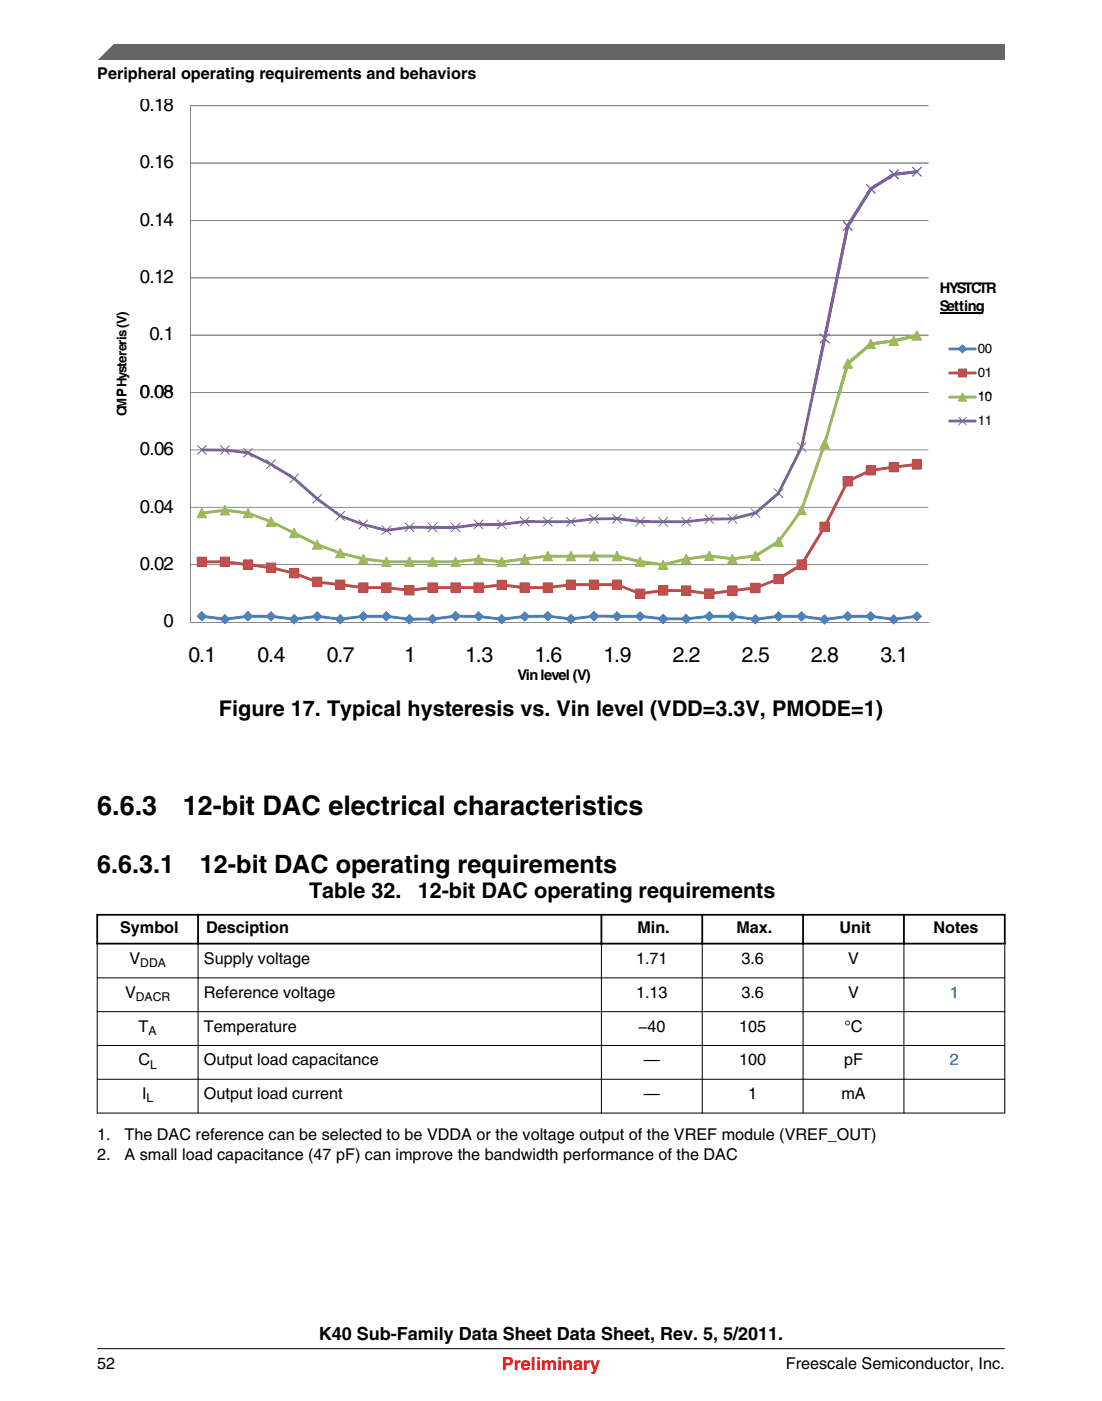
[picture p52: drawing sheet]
<svg xmlns="http://www.w3.org/2000/svg" width="216mm" height="274mm" viewBox="0 0 216 274" stroke-linecap="round" stroke-linejoin="round" font-family="sans-serif">
<defs><g id="words">
<g font-size="5.3">
<text x="19.1" y="159.5">6.6.3</text>
<text x="35.8" y="159.5">12-bit DAC electrical characteristics</text>
</g>
<g font-size="4.9">
<text x="19.1" y="170.9">6.6.3.1</text>
<text x="39.2" y="170.9">12-bit DAC operating requirements</text>
</g>
<g font-size="4.2">
<text x="36.9" y="129.6">0.1</text>
<text x="50.5" y="129.6">0.4</text>
<text x="64" y="129.6">0.7</text>
<text x="79.2" y="129.6">1</text>
<text x="91.1" y="129.6">1.3</text>
<text x="104.7" y="129.6">1.6</text>
<text x="118.3" y="129.6">1.9</text>
<text x="131.8" y="129.6">2.2</text>
<text x="145.4" y="129.6">2.5</text>
<text x="158.9" y="129.6">2.8</text>
<text x="172.5" y="129.6">3.1</text>
<text x="42.9" y="140.3">Figure 17. Typical hysteresis vs. Vin level (VDD=3.3V, PMODE=1)</text>
<text x="60.5" y="175.8">Table 32.</text>
<text x="81.8" y="175.8">12-bit DAC operating requirements</text>
</g>
<g font-size="3.7">
<text x="27.4" y="21.7">0.18</text>
<text x="27.4" y="33">0.16</text>
<text x="27.4" y="44.2">0.14</text>
<text x="27.4" y="55.4">0.12</text>
<text x="29.3" y="66.7">0.1</text>
<text x="27.4" y="77.9">0 08</text>
<text x="27.4" y="77.9">0.08</text>
<text x="27.4" y="89.2">0.06</text>
<text x="27.4" y="100.4">0.04</text>
<text x="27.4" y="111.6">0.02</text>
<text x="32" y="122.8">0</text>
</g>
<text font-size="3.5" x="62.5" y="262.3">K40 Sub-Family Data Sheet Data Sheet, Rev. 5, 5/2011.</text>
<text font-size="3.5" fill="#f00" x="98.3" y="268.2">Preliminary</text>
<g font-size="3.2">
<text x="19" y="15.5">Peripheral operating requirements and behaviors</text>
<text x="23.5" y="182.8">Symbol</text>
<text x="40.4" y="182.8">Desciption</text>
<text x="124.9" y="182.8">Min.</text>
<text x="144.3" y="182.8">Max.</text>
<text x="164.5" y="182.8">Unit</text>
<text x="182.9" y="182.8">Notes</text>
<text x="25.4" y="188.8">V</text>
<text x="40" y="188.8">Supply voltage</text>
<text x="124.6" y="188.8">1.71</text>
<text x="145.3" y="188.8">3.6</text>
<text x="166.2" y="188.8">V</text>
<text x="24.5" y="195.4">V</text>
<text x="40" y="195.4">Reference voltage</text>
<text x="124.6" y="195.4">1.13</text>
<text x="145.3" y="195.4">3.6</text>
<text x="166.2" y="195.4">V</text>
<text x="27.2" y="202">T</text>
<text x="40" y="202">Temperature</text>
<text x="125" y="202">−40</text>
<text x="144.8" y="202">105</text>
<text x="165.4" y="202">°C</text>
<text x="27.1" y="208.6">C</text>
<text x="40" y="208.6">Output load capacitance</text>
<text x="126.1" y="208.6">—</text>
<text x="144.8" y="208.6">100</text>
<text x="165.4" y="208.6">pF</text>
<text x="27.8" y="215.2">I</text>
<text x="40" y="215.2">Output load current</text>
<text x="126.1" y="215.2">—</text>
<text x="146.6" y="215.2">1</text>
<text x="164.8" y="215.2">mA</text>
<text x="19" y="223.3">1.</text>
<text x="19" y="227.1">2.</text>
<text x="24.4" y="223.3">The DAC reference can be selected to be VDDA or the voltage output of the VREF module (VREF_OUT)</text>
<text x="24.4" y="227.1">A small load capacitance (47 pF) can improve the bandwidth performance of the DAC</text>
<text x="19.1" y="268">52</text>
<text x="154" y="268">Freescale Semiconductor, Inc.</text>
</g>
<g font-size="3.2" fill="#00f">
<text x="186.1" y="195.4">1</text>
<text x="186.1" y="208.6">2</text>
</g>
<g font-size="2.9">
<text x="184.1" y="57.4">HYSTCTR</text>
<text x="184.1" y="60.9">Setting</text>
<text x="101.4" y="133.2">Vin level (V)</text>
</g>
<g font-size="2.6">
<text x="191.6" y="69.1">00</text>
<text x="24.8" y="77.8" transform="rotate(-90 24.8 77.8)">PHystereris(V)</text>
<text x="191.6" y="73.8">01</text>
<text x="24.8" y="81.4" transform="rotate(-90 24.8 81.4)">CMP</text>
<text x="191.6" y="78.5">10</text>
<text x="191.6" y="83.2">11</text>
</g>
<g font-size="2.4">
<text x="27.5" y="189.4">DDA</text>
<text x="26.6" y="196">DACR</text>
<text x="29.1" y="202.6">A</text>
<text x="29.4" y="209.3">L</text>
<text x="28.7" y="215.9">L</text>
</g>
</g></defs>
<path d="M37.3 110.5h144.6v.1h-144.6zM37.3 99.2h144.6v.2h-144.6zM37.3 88h144.6v.2h-144.6zM37.3 76.8h144.6v.1h-144.6zM37.3 65.5h144.6v.2h-144.6zM37.3 54.3h144.6v.2h-144.6zM37.3 43.1h144.6v.2h-144.6zM37.3 31.8h144.6v.2h-144.6zM37.3 20.6h144.6v.2h-144.6z" fill="#868686"/>
<path d="M37.3 20.7v56.7" fill="none" stroke="#868686" stroke-width=".2"/>
<path d="M39.4 100.2h.1a18.7 18.7 0 0 1 9.1 0l4.6 1.7 4.6 2.2a41.3 41.3 0 0 0 17.9 5.6h13.6a20.2 20.2 0 0 1 9 0l9-1.1h9.1a20.8 20.8 0 0 1 9.1 1.1l4.5 .6 4.4-1.1 4.5-.6 4.6 .5 4.5-.5h-.2l4.6-2.8-.1 .1 4.5-6.2 4.5-12.9 4.5-15.7 4.7-4a66.5 66.5 0 0 0 9.2-1.6l.2 .2-.2 .3-4.6 1-4.5 .6h.2l-4.5 3.8 .1-.1-4.6 15.7-4.5 13-4.6 6.3-4.5 2.8-4.7 .6-4.6-.6-4.4 .6-4.5 1.2-4.7-.7-4.4-1h-13.5l-4.5 .5a18.8 18.8 0 0 1-9.2 .1l-4.4 .5h-13.6a43 43 0 0 1-18.2-5.7l-4.5-2.2-4.5-1.7-4.5-.5-4.4 .5-.3-.2z" fill="#98b954"/>
<path d="M166.1 70.3l.9 1.8h-1.8z" fill="#9bbb59"/>
<path d="M166 70.2h.2l.9 1.8-.1 .2-1.9-.1zM166 70.3h.2l-1 1.8v-.1h1.8l-.1 .1z" fill="#98b954"/>
<path d="M170.6 66.4l.9 1.9h-1.8z" fill="#9bbb59"/>
<path d="M170.5 66.4h.2l.9 1.8-.1 .2-1.9-.1zM170.5 66.5h.2l-.9 1.8-.1-.1h1.8l-.1 .1z" fill="#98b954"/>
<path d="M175.1 65.8l.9 1.8h-1.8z" fill="#9bbb59"/>
<path d="M175 65.8h.2l.9 1.8-.1 .1h-1.9zM175 65.9h.2l-.9 1.8-.1-.2h1.8v.2z" fill="#98b954"/>
<path d="M179.6 64.8l.9 1.8h-1.8z" fill="#9bbb59"/>
<path d="M179.5 64.8h.2l.9 1.9h-2zM179.5 64.8h.2l-.9 1.9-.1-.2h1.8v.2z" fill="#98b954"/>
<path d="M39.3 88l.1-.1a38.1 38.1 0 0 1 9.3 .5l4.5 2.3a33.3 33.3 0 0 1 9.1 6.7l4.5 3.4 4.5 1.7 4.4 1.1 4.5-.6h9.1l4.4-.6h4.6l4.5-.6 9.1 .1 4.5-.6h4.5l4.5 .5 9 .1 4.5-.5 4.6-.1 4.4-1.1h-.1l4.5-3.9v.1l4.5-9 9-43.3 4.7-7.4 4.5-2.8 4.8-.5 .1 .2-.2 .3-4.6 .5h.2l-4.5 2.8 .1-.1-4.6 7.3 .1-.1-9.1 43.3-4.6 9.2-4.6 3.9a20.1 20.1 0 0 1-9.1 1.2l-4.6 .5h-4.5h-4.5l-4.5-.6-4.5 .1-4.5 .5h-9l-4.6 .6h-4.5l-4.5 .6-9.1-.1-4.5 .6a42.6 42.6 0 0 1-9.2-2.9l-4.6-3.3-4.5-4-4.4-2.7-4.6-2.3h.1l-4.4-.5h-4.6l-.2-.2z" fill="#7d60a0"/>
<path d="M38.6 87.2l1.8 1.8zM40.4 87.2l-1.8 1.8zM43.2 87.2l1.8 1.8zM45 87.2l-1.8 1.8zM47.7 87.8l1.8 1.8zM47.7 89.6l1.8-1.8zM52.2 90l1.8 1.8zM52.2 91.8l1.8-1.8zM56.7 92.8l1.8 1.8zM56.7 94.6l1.8-1.8zM61.2 96.7l1.9 1.9zM61.2 98.6l1.9-1.9zM65.7 100.1l1.9 1.8zM67.6 100.1l-1.9 1.8zM70.3 101.8l1.8 1.8zM72.1 101.8l-1.8 1.8zM74.8 102.9l1.8 1.8zM74.8 104.7l1.8-1.8zM79.3 102.3l1.8 1.8zM79.3 104.1l1.8-1.8zM83.8 102.4l1.8 1.8zM83.8 104.2l1.8-1.8zM88.3 102.4l1.9 1.8zM88.3 104.2l1.9-1.8zM92.9 101.8l1.8 1.8zM92.9 103.6l1.8-1.8zM97.4 101.8l1.8 1.8zM97.4 103.6l1.8-1.8zM101.9 101.2l1.8 1.8zM101.9 103l1.8-1.8zM106.4 101.2l1.8 1.9zM108.2 101.2l-1.8 1.9zM110.9 101.2l1.9 1.9zM112.8 101.2l-1.9 1.9zM115.4 100.7l1.9 1.8zM115.4 102.5l1.9-1.8zM120 100.7l1.8 1.8zM121.8 100.7l-1.8 1.8zM124.5 101.2l1.8 1.8zM126.3 101.2l-1.8 1.8zM129 101.2l1.8 1.9zM130.8 101.2l-1.8 1.9zM133.5 101.2l1.8 1.9zM135.3 101.2l-1.8 1.9zM138.1 100.7l1.8 1.9zM139.9 100.7l-1.8 1.9zM142.6 100.7l1.8 1.8zM144.4 100.7l-1.8 1.8zM147.1 99.6l1.8 1.8zM147.1 101.4l1.8-1.8zM151.6 95.7l1.8 1.8zM153.4 95.7l-1.8 1.8zM156.1 86.6l1.9 1.9zM158 86.6l-1.9 1.9zM160.6 65.4l1.9 1.8zM160.6 67.2l1.9-1.8zM165.2 43.3l1.8 1.8zM167 43.3l-1.8 1.8zM169.7 36.1l1.8 1.8zM169.7 37.9l1.8-1.8zM174.2 33.2l1.8 1.9zM174.2 35.1l1.8-1.9zM178.7 32.7l1.8 1.8zM178.7 34.5l1.8-1.8z" fill-rule="evenodd" fill="#8064a2"/>
<path d="M38.6 87.3l.1-.2 1.8 1.8-.1 .2zM40.4 87.1l.1 .2-1.8 1.8-.1-.2zM43.1 87.3l.1-.2 1.8 1.9-.1 .1zM44.9 87.1l.1 .2-1.8 1.8-.1-.1zM47.6 87.8l.1-.1 1.9 1.8-.2 .1zM47.6 89.5l1.8-1.8 .2 .1-1.9 1.8zM52.3 89.9l1.8 1.8-.2 .2-1.8-1.8zM52.1 91.7l1.8-1.8 .2 .2-1.8 1.8zM56.8 92.7l1.8 1.8-.1 .2-1.8-1.9zM56.7 94.5l1.8-1.8 .1 .1-1.8 1.9zM61.3 96.7l1.8 1.8-.1 .1-1.8-1.8zM61.2 98.5l1.8-1.8 .1 .1-1.8 1.8zM65.7 100.2l.1-.2 1.8 1.9-.1 .1zM67.5 100l.1 .2-1.8 1.8-.1-.1zM70.2 101.8l.1-.1 1.9 1.9-.2 .1zM72 101.7l.2 .1-1.9 1.9-.1-.1zM74.8 102.8l1.9 1.9-.1 .1-1.9-1.8zM74.7 104.7l1.9-1.9 .1 .2-1.9 1.8zM79.4 102.3l1.8 1.8-.1 .1-1.9-1.8zM79.2 104.1l1.9-1.8 .1 .1-1.8 1.8zM83.8 102.4l.1-.1 1.8 1.8-.1 .1zM83.8 104.1l1.8-1.8 .1 .1-1.8 1.8zM88.4 102.3l1.8 1.8-.1 .1-1.8-1.8zM88.3 104.1l1.8-1.8 .1 .1-1.8 1.8zM92.9 101.7l1.8 1.8-.1 .1-1.8-1.8zM92.8 103.5l1.8-1.8 .1 .1-1.8 1.8zM97.3 101.8l.2-.1 1.8 1.8-.2 .1zM97.3 103.5l1.8-1.8 .2 .1-1.8 1.8zM101.8 101.3l.2-.1 1.8 1.8-.1 .1zM101.8 103l1.9-1.8 .1 .1-1.8 1.8zM106.5 101.2l1.8 1.8-.1 .1-1.8-1.8zM108.2 101.2l.1 .1-1.8 1.8-.1-.1zM110.9 101.3l.1-.1 1.8 1.8-.1 .1zM112.7 101.2l.1 .1-1.8 1.8-.1-.1zM115.4 100.7l.1-.1 1.9 1.8-.2 .2zM115.4 102.4l1.8-1.8 .2 .1-1.9 1.9zM119.9 100.7l.1-.1 1.9 1.8-.2 .2zM121.7 100.6l.2 .1-1.9 1.9-.1-.2zM124.6 101.2l1.8 1.8-.1 .1-1.9-1.8zM126.3 101.2l.1 .1-1.8 1.8-.2-.1zM129.1 101.2l1.8 1.8-.1 .1-1.9-1.8zM130.8 101.2l.1 .1-1.8 1.8-.2-.1zM133.6 101.2l1.8 1.8-.1 .1-1.8-1.8zM135.3 101.2l.1 .1-1.8 1.8-.1-.1zM138 100.8l.1-.1 1.8 1.8-.1 .1zM139.8 100.7l.1 .1-1.8 1.8-.1-.1zM142.5 100.7l.2-.1 1.8 1.8-.2 .2zM144.3 100.6l.2 .1-1.8 1.9-.2-.2zM147 99.6l.2-.1 1.8 1.8-.1 .2zM147 101.3l1.9-1.8 .1 .1-1.8 1.9zM151.6 95.7l.1-.1 1.8 1.8-.1 .2zM153.4 95.6l.1 .1-1.8 1.9-.1-.2zM156.2 86.6l1.8 1.8-.1 .1-1.8-1.8zM157.9 86.6l.1 .1-1.8 1.8-.1-.1zM160.7 65.3l1.9 1.8-.2 .1-1.8-1.8zM160.6 67.1l1.8-1.8 .2 .1-1.9 1.8zM165.1 43.4l.1-.1 1.9 1.8-.2 .1zM165.1 45.1l1.8-1.8 .2 .1-1.9 1.8zM169.6 36.1l.2-.1 1.8 1.8-.1 .2zM169.6 37.8l1.9-1.8 .1 .1-1.8 1.9zM174.3 33.2l1.8 1.8-.1 .1-1.9-1.8zM174.1 35l1.9-1.8 .1 .1-1.8 1.8zM178.8 32.6l1.8 1.9-.1 .1-1.8-1.8zM178.7 34.5l1.8-1.9 .1 .2-1.8 1.8z" fill="#7d60a0"/>
<path d="M185.8 68.2l.3-.2h5l.3 .3-.3 .3h-5l-.3-.1z" fill="#4a7ebb"/>
<path d="M187.8 68.3l.8-.8 .8 .8-.8 .8z" fill="#4f81bd"/>
<path d="M187.7 68.3l.9-.9 .8 .9-.8 .9zM187.9 68.3l.7 .7h-.1l.8-.7v.1l-.8-.8h.1l-.7 .8z" fill="#4a7ebb"/>
<path d="M185.8 72.9l.3-.1h5l.3 .2-.3 .3h-5l-.3-.1z" fill="#be4b48"/>
<path d="M187.8 72.3h1.6v1.5h-1.6z" fill="#c0504d"/>
<path d="M187.7 72.2h1.7v1.7h-1.7zM187.9 72.3v1.5l-.1-.1h1.6l-.1 .1v-1.5l.1 .1h-1.6z" fill="#be4b48"/>
<path d="M188.6 77l.8 1.5h-1.6z" fill="#9bbb59"/>
<path d="M188.5 76.9h.2l.7 1.7h-1.7zM188.5 77h.2l-.8 1.6-.1-.2h1.6l-.1 .2z" fill="#98b954"/>
<path d="M184.2 61.3h8.4" fill="none" stroke="#000" stroke-width=".25"/>
<path d="M19 77.4h177.9v56.2h-177.9z" fill="#fff"/>
<path d="M37.3 110.5h144.6v.1h-144.6zM37.3 99.2h144.6v.2h-144.6zM37.3 88h144.6v.2h-144.6zM37.3 76.8h144.6v.1h-144.6zM37.3 65.5h144.6v.2h-144.6zM37.3 54.3h144.6v.2h-144.6zM37.3 43.1h144.6v.2h-144.6zM37.3 31.8h144.6v.2h-144.6zM37.3 20.6h144.6v.2h-144.6z" fill="#868686"/>
<path d="M37.3 77.4v44.4h144.6" fill="none" stroke="#868686" stroke-width=".2"/>
<path d="M39.3 120.5l.3-.1 4.5 .6 4.4-.6h4.6l4.5 .6a18.7 18.7 0 0 1 9.1 0l4.5-.6h4.5l4.5 .6 4.5-.1 4.5-.5h4.6l4.5 .6 4.5-.6h4.5l4.5 .5 4.6-.5h9l4.6 .5h4.4l4.5-.5h4.6l4.5 .6 4.5-.6h4.6l4.4 .6 4.6-.6h4.5l4.5 .6 4.5-.6 .3 .1a.28 .28 0 0 1-.2 .5l-4.6 .5a34 34 0 0 0-13.6 .1 34.4 34.4 0 0 0-13.5-.1l-4.5-.5h-4.5l-4.6 .5h-4.5l-4.5-.5-9-.1a18.7 18.7 0 0 1-9.1 0l-4.4 .1a19.7 19.7 0 0 1-9.1 0l-4.5-.1-4.6 .6h-4.5a37 37 0 0 0-13.6 0l-4.4-.5a18.5 18.5 0 0 1-9.1 0h-4.5a18.3 18.3 0 0 1-9.2-.1z" fill="#4a7ebb"/>
<path d="M38.6 120.7l.9-.9 .9 .9-.9 .9z" fill="#4f81bd"/>
<path d="M39.5 119.7l1 1-1 1-1-1zM38.7 120.6l.9 .9h-.1l.9-.9v.1l-.9-.9h.1l-.9 .9z" fill="#4a7ebb"/>
<path d="M43.2 121.2l.9-.9 .9 .9-.9 .9z" fill="#4f81bd"/>
<path d="M43.1 121.2l1-1 1 1-1 1zM43.2 121.2l.9 .9h-.1l.9-.9v.1l-.9-.9h.1l-.9 .9z" fill="#4a7ebb"/>
<path d="M48.6 119.7l.9 1-.9 .9-.9-.9z" fill="#4f81bd"/>
<path d="M48.5 119.7h.2l.9 .9-1 1.1-1-1zM48.5 119.8h.2l-1 .9v-.1l1 .9h-.2l.9-.9v.1z" fill="#4a7ebb"/>
<path d="M52.2 120.7l.9-.9 .9 .9-.9 .9z" fill="#4f81bd"/>
<path d="M53 119.7l1.1 1-1 1-1-1zM52.3 120.6l.9 .9h-.2l.9-.9v.1l-.9-.9h.2l-.9 .9z" fill="#4a7ebb"/>
<path d="M56.7 121.2l.9-.9 .9 .9-.9 1z" fill="#4f81bd"/>
<path d="M56.7 121.2l.9-1 1 1-1 1.1-.9-1zM56.8 121.2l.9 .9h-.1l.9-.9v.1l-.9-.9h.1l-.9 .9z" fill="#4a7ebb"/>
<path d="M62.1 119.8l1 .9-1 .9-.9-.9z" fill="#4f81bd"/>
<path d="M62.1 119.7h.1l.9 .9-1 1.1-.9-.9zM62.1 119.9h.1l-.9 .9v-.2l.9 .9h-.1l.9-.9v.2z" fill="#4a7ebb"/>
<path d="M65.7 121.2l1-.9 .9 .9-.9 1z" fill="#4f81bd"/>
<path d="M65.7 121.2l1-1 1 1.1-1 1-1-1zM65.8 121.2l.9 .9h-.1l.9-.9v.1l-.9-.9h.1l-.9 .9z" fill="#4a7ebb"/>
<path d="M71.2 119.7l.9 1-.9 .9-.9-.9z" fill="#4f81bd"/>
<path d="M71.1 119.7l1.1 1-1 1-1-1zM70.3 120.6l.9 .9h-.1l.9-.9v.1l-.9-.9h.1l-.9 .9z" fill="#4a7ebb"/>
<path d="M75.7 119.7l.9 1-.9 .9-.9-.9z" fill="#4f81bd"/>
<path d="M75.6 119.7h.2l.9 .9-1 1.1-1-1zM75.6 119.8h.2l-1 .9v-.1l1 .9h-.2l1-.9v.1z" fill="#4a7ebb"/>
<path d="M80.2 120.3l.9 1-.9 .9-.9-.9z" fill="#4f81bd"/>
<path d="M79.2 121.2l1-1 1 1.1-1 1-1-1zM79.4 121.2l.9 .9h-.2l1-.9v.1l-1-.9h.2l-.9 .9z" fill="#4a7ebb"/>
<path d="M83.8 121.2l.9-.9 .9 .9-.9 .9z" fill="#4f81bd"/>
<path d="M83.8 121.1l.9-.9 1 1-1 1zM83.9 121.1l.9 .9h-.1l.9-.9v.2l-.9-.9h.1l-.9 .9z" fill="#4a7ebb"/>
<path d="M88.3 120.6l.9-.9 1 .9-1 .9z" fill="#4f81bd"/>
<path d="M89.2 119.7h.1l.9 .9-.9 1h-.1l-.9-.9zM89.2 119.8h.1l-.9 .9v-.1l.9 .9h-.1l.9-.9v.1z" fill="#4a7ebb"/>
<path d="M93.8 119.8l.9 .9-.9 .9-.9-.9z" fill="#4f81bd"/>
<path d="M93.7 119.7l1.1 1-1 1-1-1zM92.9 120.6l.9 .9h-.1l.9-.9v.2l-.9-.9h.1l-.9 .9z" fill="#4a7ebb"/>
<path d="M97.4 121.2l.9-.9 .9 .9-.9 .9z" fill="#4f81bd"/>
<path d="M97.3 121.2l1-1 1 1-1 1zM97.5 121.2l.9 .9h-.2l.9-.9v.1l-.9-.9h.2l-.9 .9z" fill="#4a7ebb"/>
<path d="M101.9 120.7l.9-.9 .9 .9-.9 .9z" fill="#4f81bd"/>
<path d="M102.7 119.7h.2l.9 .9-1 1.1-1-.9zM102.7 119.9h.2l-.9 .9v-.2l.9 .9h-.2l1-.9v.2z" fill="#4a7ebb"/>
<path d="M106.4 120.6l.9-.9 .9 .9-.9 1z" fill="#4f81bd"/>
<path d="M106.4 120.6l.9-1 1 1-1 1.1-.9-1zM106.5 120.6l.9 .9h-.1l.9-.9v.1l-.9-.9h.1l-.9 .9z" fill="#4a7ebb"/>
<path d="M110.9 121.2l1-.9 .9 .9-.9 .9z" fill="#4f81bd"/>
<path d="M110.9 121.1l1-.9 1 1-1 1zM111 121.1l.9 .9h-.1l.9-.9v.2l-.9-.9h.1l-.9 .9z" fill="#4a7ebb"/>
<path d="M116.4 119.7l.9 1-.9 .9-1-.9z" fill="#4f81bd"/>
<path d="M116.3 119.7h.1l1 .9v.1l-1 1-1-1v-.1zM116.3 119.8h.1l-.9 .9v-.1l.9 .9h-.1l.9-.9v.1z" fill="#4a7ebb"/>
<path d="M120 120.7l.9-.9 .9 .9-.9 .9z" fill="#4f81bd"/>
<path d="M119.9 120.6l1-.9 1 1-1.1 1zM120 120.6l.9 .9h-.1l.9-.9v.1l-.9-.9h.1l-.9 .9z" fill="#4a7ebb"/>
<path d="M124.5 120.7l.9-.9 .9 .9-.9 .9z" fill="#4f81bd"/>
<path d="M124.4 120.6l1-.9 1 1-1.1 1zM124.6 120.6l.9 .9h-.2l1-.9v.1l-1-.9h.2l-.9 .9z" fill="#4a7ebb"/>
<path d="M129.9 120.3l.9 .9-.9 .9-.9-.9z" fill="#4f81bd"/>
<path d="M129.8 120.2h.2l.9 .9v.2l-1 .9-1-.9v-.2zM129.8 120.3h.2l-.9 1v-.2l.9 .9h-.2l1-.9v.2z" fill="#4a7ebb"/>
<path d="M133.5 121.2l.9-.9 .9 .9-.9 .9z" fill="#4f81bd"/>
<path d="M133.5 121.1l.9-.9 1 1-1 1zM133.6 121.1l.9 .9h-.1l.9-.9v.1l-.9-.9h.1l-.9 .9z" fill="#4a7ebb"/>
<path d="M139 119.7l.9 1-.9 .9-.9-.9z" fill="#4f81bd"/>
<path d="M138.9 119.7l1.1 1-1 1-1-1zM138.1 120.6l.9 .9h-.1l.9-.9v.1l-.9-.9h.1l-.9 .9z" fill="#4a7ebb"/>
<path d="M142.6 120.7l.9-.9 .9 .9-.9 .9z" fill="#4f81bd"/>
<path d="M143.4 119.7h.2l.9 .9-1 1.1-1-1zM143.4 119.8h.2l-1 .9v-.1l1 .9h-.2l.9-.9v.1z" fill="#4a7ebb"/>
<path d="M147.1 121.3l.9-.9 .9 .9-.9 .9z" fill="#4f81bd"/>
<path d="M147.9 120.3l1.1 1-1 1-1-1zM147.2 121.2l.9 .9h-.2l.9-.9v.1l-.9-.9h.2l-.9 .9z" fill="#4a7ebb"/>
<path d="M151.6 120.7l.9-.9 .9 .9-.9 .9z" fill="#4f81bd"/>
<path d="M151.6 120.6l.9-.9 1 1-1 1zM151.7 120.6l.9 .9h-.1l.9-.9v.1l-.9-.9h.1l-.9 .9z" fill="#4a7ebb"/>
<path d="M156.1 120.7l.9-.9 1 .9-1 .9z" fill="#4f81bd"/>
<path d="M157 119.7h.1l.9 .9-1 1.1-.9-1zM157 119.8h.1l-.9 .9v-.1l.9 .9h-.1l.9-.9v.1z" fill="#4a7ebb"/>
<path d="M160.6 121.3l1-.9 .9 .9-.9 .9z" fill="#4f81bd"/>
<path d="M161.5 120.3l1.1 1-1 1-1-1zM160.7 121.2l.9 .9h-.1l.9-.9v.2l-.9-.9h.1l-.9 .9z" fill="#4a7ebb"/>
<path d="M166.1 119.7l.9 1-.9 .9-.9-.9z" fill="#4f81bd"/>
<path d="M166 119.7l1.1 1-1 1-1-1zM165.2 120.6l.9 .9h-.1l.9-.9v.1l-.9-.9h.1l-.9 .9z" fill="#4a7ebb"/>
<path d="M169.7 120.7l.9-.9 .9 .9-.9 .9z" fill="#4f81bd"/>
<path d="M170.5 119.7h.2l.9 .9-1 1.1-1-1zM170.5 119.8h.2l-1 .9v-.1l1 .9h-.2l1-.9v.1z" fill="#4a7ebb"/>
<path d="M175.1 120.4l.9 .9-.9 .9-.9-.9z" fill="#4f81bd"/>
<path d="M174.1 121.2l1-.9 1 1-1 1-1-.9zM174.3 121.2l.9 .9h-.2l1-.9v.2l-1-.9h.2l-.9 .9z" fill="#4a7ebb"/>
<path d="M178.7 120.7l.9-.9 .9 .9-.9 .9z" fill="#4f81bd"/>
<path d="M178.7 120.6l.9-.9 1 1-1 1zM178.8 120.6l.9 .9h-.1l.9-.9v.1l-.9-.9h.1l-.9 .9z" fill="#4a7ebb"/>
<path d="M39.3 109.9l.2-.2h4.6l9 1.2 4.6 1.1 4.5 1.7 9 1.1h4.5l4.5 .5 4.5-.5h9.1a19.2 19.2 0 0 1 9.1 0h4.4l4.5-.6h9.1l4.6 1.8h-.1a33.5 33.5 0 0 1 13.6 0l8.9-1.1 4.5-1.8 4.5-2.8-.1 .1 4.5-7.4 4.6-9 4.6-2.2 9.1-1.1 .3 .1v.2l-.2 .2-9.1 1.2 .1-.1-4.5 2.2 .1-.2-4.5 9-4.6 7.5a27.5 27.5 0 0 1-9.1 4.6l-9.1 1.1-4.6-.6h-4.5l-4.5 .6-4.6-1.8 .1 .1h-9l-4.6 .5-4.5 .1-4.5-.6-4.5 .5h-9a19.7 19.7 0 0 1-9.1 0h-4.5l-9.1-1.1a29.1 29.1 0 0 0-9-2.8l-9-1.1h-4.6l-.2-.1z" fill="#be4b48"/>
<path d="M38.6 109.1h1.8v1.8h-1.8z" fill="#c0504d"/>
<path d="M38.6 109h1.9v2h-1.9zM38.6 109.2l.1-.1v1.8l-.1-.1h1.8v.1v-1.8v.1z" fill="#be4b48"/>
<path d="M43.2 109.1h1.8v1.8h-1.8z" fill="#c0504d"/>
<path d="M43.1 109h1.9v2h-1.9zM43.2 109.2l.1-.1v1.8l-.1-.1h1.8l-.1 .1v-1.8l.1 .1z" fill="#be4b48"/>
<path d="M47.7 109.6h1.8v1.9h-1.8z" fill="#c0504d"/>
<path d="M47.6 109.6h2v1.9h-2zM47.7 109.7l.1-.1v1.9l-.1-.1h1.8l-.1 .1v-1.9l.1 .1z" fill="#be4b48"/>
<path d="M52.2 110.2h1.8v1.9h-1.8z" fill="#c0504d"/>
<path d="M52.1 110.2h2v1.9h-2zM52.2 110.3l.1-.1v1.9l-.1-.1h1.8l-.1 .1v-1.9l.1 .1z" fill="#be4b48"/>
<path d="M56.7 111.3h1.8v1.8h-1.8z" fill="#c0504d"/>
<path d="M56.7 111.3h1.9v1.9h-1.9zM56.7 111.4l.1-.1v1.8h-.1h1.8h-.1v-1.8l.1 .1z" fill="#be4b48"/>
<path d="M61.2 113h1.9v1.9h-1.9z" fill="#c0504d"/>
<path d="M61.2 113h1.9v1.9h-1.9zM61.2 113.1l.1-.1v1.9l-.1-.1h1.9l-.1 .1v-1.9l.1 .1z" fill="#be4b48"/>
<path d="M65.7 113.6h1.9v1.8h-1.9z" fill="#c0504d"/>
<path d="M65.7 113.5h1.9v2h-1.9zM65.7 113.7l.1-.1v1.8l-.1-.1h1.9l-.1 .1v-1.8l.1 .1z" fill="#be4b48"/>
<path d="M70.3 114.1h1.8v1.9h-1.8z" fill="#c0504d"/>
<path d="M70.2 114.1h2v1.9h-2zM70.3 114.2l.1-.1v1.9l-.1-.1h1.8l-.1 .1v-1.9l.1 .1z" fill="#be4b48"/>
<path d="M74.8 114.1h1.8v1.9h-1.8z" fill="#c0504d"/>
<path d="M74.7 114.1h2v2h-2zM74.8 114.2l.1-.1v1.9l-.1-.1h1.8l-.1 .1v-1.9l.1 .1z" fill="#be4b48"/>
<path d="M79.3 114.7h1.8v1.8h-1.8z" fill="#c0504d"/>
<path d="M79.2 114.6h2v2h-2zM79.3 114.8l.1-.1v1.8l-.1-.1h1.8l-.1 .1v-1.8l.1 .1z" fill="#be4b48"/>
<path d="M83.8 114.1h1.8v1.9h-1.8z" fill="#c0504d"/>
<path d="M83.8 114.1h1.9v1.9h-1.9zM83.8 114.2l.1-.1v1.9l-.1-.1h1.8v.1v-1.9v.1z" fill="#be4b48"/>
<path d="M88.3 114.1h1.9v1.9h-1.9z" fill="#c0504d"/>
<path d="M88.3 114.1h1.9v1.9h-1.9zM88.3 114.2l.1-.1v1.9l-.1-.1h1.9l-.1 .1v-1.9l.1 .1z" fill="#be4b48"/>
<path d="M92.9 114.1h1.8v1.9h-1.8z" fill="#c0504d"/>
<path d="M92.8 114.1h1.9v1.9h-1.9zM92.9 114.2l.1-.1v1.9l-.1-.1h1.8l-.1 .1v-1.9l.1 .1z" fill="#be4b48"/>
<path d="M97.4 113.6h1.8v1.8h-1.8z" fill="#c0504d"/>
<path d="M97.3 113.6h2v1.9h-2zM97.4 113.7l.1-.1v1.8l-.1-.1h1.8l-.1 .1v-1.8l.1 .1z" fill="#be4b48"/>
<path d="M101.9 114.1h1.8v1.9h-1.8z" fill="#c0504d"/>
<path d="M101.8 114.1h2v2h-2zM101.9 114.2l.1-.1v1.9l-.1-.1h1.8l-.1 .1v-1.9l.1 .1z" fill="#be4b48"/>
<path d="M106.4 114.1h1.8v1.9h-1.8z" fill="#c0504d"/>
<path d="M106.4 114.1h1.9v1.9h-1.9zM106.4 114.2l.1-.1v1.9l-.1-.1h1.8l-.1 .1v-1.9l.1 .1z" fill="#be4b48"/>
<path d="M110.9 113.6h1.9v1.8h-1.9z" fill="#c0504d"/>
<path d="M110.9 113.5h1.9v2h-1.9zM110.9 113.7l.1-.1v1.8l-.1-.1h1.9l-.1 .1v-1.8l.1 .1z" fill="#be4b48"/>
<path d="M115.4 113.6h1.9v1.8h-1.9z" fill="#c0504d"/>
<path d="M115.4 113.5h2v2h-2zM115.4 113.7l.1-.1v1.8l-.1-.1h1.9l-.1 .1v-1.8l.1 .1z" fill="#be4b48"/>
<path d="M120 113.6h1.8v1.8h-1.8z" fill="#c0504d"/>
<path d="M119.9 113.5h2v2h-2zM120 113.7l.1-.1v1.8l-.1-.1h1.8l-.1 .1v-1.8l.1 .1z" fill="#be4b48"/>
<path d="M124.5 115.3h1.8v1.8h-1.8z" fill="#c0504d"/>
<path d="M124.4 115.3h2v1.9h-2zM124.5 115.4l.1-.1v1.8h-.1h1.8h-.1v-1.8l.1 .1z" fill="#be4b48"/>
<path d="M129 114.7h1.8v1.8h-1.8z" fill="#c0504d"/>
<path d="M128.9 114.6h2v2h-2zM129.1 114.7v1.8l-.1-.1h1.8v.1v-1.8v.1h-1.8z" fill="#be4b48"/>
<path d="M133.5 114.7h1.8v1.9h-1.8z" fill="#c0504d"/>
<path d="M133.5 114.6h1.9v2h-1.9zM133.6 114.7v1.9l-.1-.1h1.8v.1v-1.9v.1h-1.8z" fill="#be4b48"/>
<path d="M138.1 115.3h1.8v1.8h-1.8z" fill="#c0504d"/>
<path d="M138 115.2h1.9v2h-1.9zM138.1 115.4l.1-.1v1.8h-.1h1.8h-.1v-1.8l.1 .1z" fill="#be4b48"/>
<path d="M142.6 114.7h1.8v1.9h-1.8z" fill="#c0504d"/>
<path d="M142.5 114.7h2v1.9h-2zM142.6 114.8l.1-.1v1.9l-.1-.1h1.8l-.1 .1v-1.9l.1 .1z" fill="#be4b48"/>
<path d="M147.1 114.2h1.8v1.9h-1.8z" fill="#c0504d"/>
<path d="M147 114.1h2v2h-2zM147.2 114.2v1.9l-.1-.1h1.8l-.1 .1v-1.9l.1 .1h-1.8z" fill="#be4b48"/>
<path d="M151.6 112.5h1.8v1.8h-1.8z" fill="#c0504d"/>
<path d="M151.6 112.4h1.9v1.9h-1.9zM151.6 112.6l.1-.1v1.8l-.1-.1h1.8l-.1 .1v-1.8l.1 .1z" fill="#be4b48"/>
<path d="M156.1 109.6h1.9v1.9h-1.9z" fill="#c0504d"/>
<path d="M156.1 109.6h1.9v2h-1.9zM156.1 109.7l.1-.1v1.9l-.1-.1h1.9l-.1 .1v-1.9l.1 .1z" fill="#be4b48"/>
<path d="M160.6 102.2h1.9v1.9h-1.9z" fill="#c0504d"/>
<path d="M160.6 102.2h2v1.9h-2zM160.6 102.3l.1-.1v1.9l-.1-.1h1.9l-.1 .1v-1.9l.1 .1z" fill="#be4b48"/>
<path d="M165.2 93.3h1.8v1.9h-1.8z" fill="#c0504d"/>
<path d="M165.1 93.2h2v2h-2zM165.2 93.4l.1-.1v1.9l-.1-.1h1.8l-.1 .1v-1.9l.1 .1z" fill="#be4b48"/>
<path d="M169.7 91.2h1.8v1.8h-1.8z" fill="#c0504d"/>
<path d="M169.6 91.1h2v2h-2zM169.7 91.3l.1-.1v1.8l-.1-.1h1.8l-.1 .1v-1.8l.1 .1z" fill="#be4b48"/>
<path d="M174.2 90.6h1.8v1.8h-1.8z" fill="#c0504d"/>
<path d="M174.1 90.5h2v1.9h-2zM174.2 90.7l.1-.1v1.8l-.1-.1h1.8v.1v-1.8v.1z" fill="#be4b48"/>
<path d="M178.7 90h1.8v1.8h-1.8z" fill="#c0504d"/>
<path d="M178.7 90h1.9v1.9h-1.9zM178.8 90v1.8l-.1-.1h1.8v.1v-1.8v.1h-1.8z" fill="#be4b48"/>
<path d="M39.4 100.2h.1a18.7 18.7 0 0 1 9.1 0l4.6 1.7 4.6 2.2a41.3 41.3 0 0 0 17.9 5.6h13.6a20.2 20.2 0 0 1 9 0l9-1.1h9.1a20.8 20.8 0 0 1 9.1 1.1l4.5 .6 4.4-1.1 4.5-.6 4.6 .5 4.5-.5h-.2l4.6-2.8-.1 .1 4.5-6.2 4.5-12.9 4.5-15.7 4.7-4a66.5 66.5 0 0 0 9.2-1.6l.2 .2-.2 .3-4.6 1-4.5 .6h.2l-4.5 3.8 .1-.1-4.6 15.7-4.5 13-4.6 6.3-4.5 2.8-4.7 .6-4.6-.6-4.4 .6-4.5 1.2-4.7-.7-4.4-1h-13.5l-4.5 .5a18.8 18.8 0 0 1-9.2 .1l-4.4 .5h-13.6a43 43 0 0 1-18.2-5.7l-4.5-2.2-4.5-1.7-4.5-.5-4.4 .5-.3-.2z" fill="#98b954"/>
<path d="M39.5 99.5l.9 1.9h-1.8z" fill="#9bbb59"/>
<path d="M39.4 99.5h.2l.9 1.8-.1 .2-1.9-.1zM39.4 99.6h.2l-.9 1.8-.1-.1h1.8v.1z" fill="#98b954"/>
<path d="M44.1 99l.9 1.8h-1.8z" fill="#9bbb59"/>
<path d="M44 98.9h.2l.9 2h-2zM44 99h.2l-1 1.8v-.1h1.8l-.1 .1z" fill="#98b954"/>
<path d="M48.6 99.6l.9 1.8h-1.8z" fill="#9bbb59"/>
<path d="M48.5 99.5h.2l.9 1.9h-2zM48.5 99.6h.2l-.9 1.8-.1-.1h1.8l-.1 .1z" fill="#98b954"/>
<path d="M53.1 101.2l.9 1.9h-1.8z" fill="#9bbb59"/>
<path d="M53 101.2h.2l.9 1.8-.1 .1h-1.9zM53 101.3h.2l-.9 1.8-.1-.1h1.8l-.1 .1z" fill="#98b954"/>
<path d="M57.6 103.5l.9 1.8h-1.8z" fill="#9bbb59"/>
<path d="M57.5 103.4h.2l.9 1.9h-2zM57.5 103.5h.2l-.9 1.8-.1-.1h1.8l-.1 .1z" fill="#98b954"/>
<path d="M62.1 105.7l1 1.8h-1.9z" fill="#9bbb59"/>
<path d="M62.1 105.7h.1l.9 1.9h-1.9zM62.1 105.7h.1l-.9 1.9-.1-.2h1.9l-.1 .2z" fill="#98b954"/>
<path d="M66.7 107.4l.9 1.8h-1.9z" fill="#9bbb59"/>
<path d="M66.6 107.4h.1l1 1.9h-2zM66.6 107.4h.1l-.9 1.9-.1-.2h1.9l-.1 .2z" fill="#98b954"/>
<path d="M71.2 108.5l.9 1.8h-1.8z" fill="#9bbb59"/>
<path d="M71.1 108.5h.2l.9 1.9h-2zM71.1 108.6h.2l-1 1.8v-.2h1.8l-.1 .2z" fill="#98b954"/>
<path d="M75.7 109.1l.9 1.8h-1.8z" fill="#9bbb59"/>
<path d="M75.6 109h.2l.9 1.9-.1 .1-1.9-.1zM75.6 109.1h.2l-.9 1.8-.1-.1h1.8l-.1 .1z" fill="#98b954"/>
<path d="M80.2 109.1l.9 1.8h-1.8z" fill="#9bbb59"/>
<path d="M80.1 109h.2l.9 1.8-.1 .2-1.9-.1zM80.1 109.1h.2l-.9 1.8-.1-.1h1.8v.1z" fill="#98b954"/>
<path d="M84.7 109.1l.9 1.8h-1.8z" fill="#9bbb59"/>
<path d="M84.6 109h.2l.9 2h-2zM84.6 109.1h.2l-.9 1.8-.1-.1h1.8v.1z" fill="#98b954"/>
<path d="M89.2 109.1l1 1.8h-1.9z" fill="#9bbb59"/>
<path d="M89.2 109.1h.1l.9 1.9h-1.9zM89.2 109.1h.1l-.9 1.9-.1-.2h1.9l-.1 .2z" fill="#98b954"/>
<path d="M93.8 108.6l.9 1.8h-1.8z" fill="#9bbb59"/>
<path d="M93.7 108.5h.2l.9 2h-2zM93.7 108.6h.2l-.9 1.8-.1-.1h1.8l-.1 .1z" fill="#98b954"/>
<path d="M98.3 109.1l.9 1.8h-1.8z" fill="#9bbb59"/>
<path d="M98.2 109.1h.2l.9 1.9h-2zM98.2 109.1h.2l-.9 1.9-.1-.2h1.8l-.1 .2z" fill="#98b954"/>
<path d="M102.8 108.5l.9 1.8h-1.8z" fill="#9bbb59"/>
<path d="M102.7 108.5h.2l.9 1.9h-2zM102.7 108.6h.2l-.9 1.8-.1-.2h1.8l-.1 .2z" fill="#98b954"/>
<path d="M107.3 108l.9 1.8h-1.8z" fill="#9bbb59"/>
<path d="M107.2 107.9h.2l.9 2h-2zM107.2 108h.2l-.9 1.8-.1-.1h1.8v.1z" fill="#98b954"/>
<path d="M111.9 108l.9 1.8h-1.9z" fill="#9bbb59"/>
<path d="M111.8 107.9h.1l1 2h-2zM111.8 108h.1l-.9 1.8-.1-.1h1.9l-.1 .1z" fill="#98b954"/>
<path d="M116.4 108l.9 1.8h-1.9z" fill="#9bbb59"/>
<path d="M116.3 107.9h.1l1 1.8-.1 .2-1.9-.1zM116.3 108h.1l-.9 1.8-.1-.1h1.9l-.1 .1z" fill="#98b954"/>
<path d="M120.9 108l.9 1.8h-1.8z" fill="#9bbb59"/>
<path d="M120.8 107.9h.2l.9 1.8-.1 .2-1.9-.1zM120.8 108h.2l-.9 1.8-.1-.1h1.8l-.1 .1z" fill="#98b954"/>
<path d="M125.4 109l.9 1.9h-1.8z" fill="#9bbb59"/>
<path d="M125.3 109h.2l.9 1.8-.1 .2-1.9-.1zM125.3 109.1h.2l-.9 1.8-.1-.1h1.8l-.1 .1z" fill="#98b954"/>
<path d="M129.9 109.7l.9 1.8h-1.8z" fill="#9bbb59"/>
<path d="M129.8 109.6h.2l.9 2h-2zM129.8 109.7h.2l-.9 1.8-.1-.1h1.8v.1z" fill="#98b954"/>
<path d="M134.4 108.6l.9 1.8h-1.8z" fill="#9bbb59"/>
<path d="M134.3 108.5h.2l.9 1.9h-2zM134.3 108.6h.2l-.9 1.8-.1-.1h1.8v.1z" fill="#98b954"/>
<path d="M139 107.9l.9 1.8h-1.8z" fill="#9bbb59"/>
<path d="M138.9 107.9h.2l.9 1.9h-2zM138.9 108h.2l-1 1.8v-.2h1.8l-.1 .2z" fill="#98b954"/>
<path d="M143.5 108.5l.9 1.9h-1.8z" fill="#9bbb59"/>
<path d="M143.4 108.5h.2l.9 1.8-.1 .2-1.9-.1zM143.4 108.6h.2l-.9 1.8-.1-.1h1.8l-.1 .1z" fill="#98b954"/>
<path d="M148 107.9l.9 1.8h-1.8z" fill="#9bbb59"/>
<path d="M147.9 107.9h.2l.9 1.9h-2zM147.9 108h.2l-.9 1.8-.1-.2h1.8l-.1 .2z" fill="#98b954"/>
<path d="M152.5 105.1l.9 1.9h-1.8z" fill="#9bbb59"/>
<path d="M152.4 105.1h.2l.9 1.9h-2zM152.4 105.2h.2l-.9 1.8-.1-.1h1.8l-.1 .1z" fill="#98b954"/>
<path d="M157 99l1 1.8h-1.9z" fill="#9bbb59"/>
<path d="M157 98.9h.1l.9 1.9h-1.9zM157 99h.1l-.9 1.8-.1-.1h1.9l-.1 .1z" fill="#98b954"/>
<path d="M161.6 86l.9 1.8h-1.9z" fill="#9bbb59"/>
<path d="M161.5 86h.1l1 1.9h-2zM161.5 86h.1l-.9 1.9-.1-.2h1.9l-.1 .2z" fill="#98b954"/>
<path d="M39.3 88l.1-.1a38.1 38.1 0 0 1 9.3 .5l4.5 2.3a33.3 33.3 0 0 1 9.1 6.7l4.5 3.4 4.5 1.7 4.4 1.1 4.5-.6h9.1l4.4-.6h4.6l4.5-.6 9.1 .1 4.5-.6h4.5l4.5 .5 9 .1 4.5-.5 4.6-.1 4.4-1.1h-.1l4.5-3.9v.1l4.5-9 9-43.3 4.7-7.4 4.5-2.8 4.8-.5 .1 .2-.2 .3-4.6 .5h.2l-4.5 2.8 .1-.1-4.6 7.3 .1-.1-9.1 43.3-4.6 9.2-4.6 3.9a20.1 20.1 0 0 1-9.1 1.2l-4.6 .5h-4.5h-4.5l-4.5-.6-4.5 .1-4.5 .5h-9l-4.6 .6h-4.5l-4.5 .6-9.1-.1-4.5 .6a42.6 42.6 0 0 1-9.2-2.9l-4.6-3.3-4.5-4-4.4-2.7-4.6-2.3h.1l-4.4-.5h-4.6l-.2-.2z" fill="#7d60a0"/>
<path d="M38.6 87.2l1.8 1.8zM38.6 89l1.8-1.8zM43.2 87.2l1.8 1.8zM45 87.2l-1.8 1.8zM47.7 87.8l1.8 1.8zM47.7 89.6l1.8-1.8zM52.2 90l1.8 1.8zM52.2 91.8l1.8-1.8zM56.7 92.8l1.8 1.8zM56.7 94.6l1.8-1.8zM61.2 96.7l1.9 1.9zM61.2 98.6l1.9-1.9zM65.7 100.1l1.9 1.8zM67.6 100.1l-1.9 1.8zM70.3 101.8l1.8 1.8zM72.1 101.8l-1.8 1.8zM74.8 102.9l1.8 1.8zM74.8 104.7l1.8-1.8zM79.3 102.3l1.8 1.8zM79.3 104.1l1.8-1.8zM83.8 102.4l1.8 1.8zM83.8 104.2l1.8-1.8zM88.3 102.4l1.9 1.8zM88.3 104.2l1.9-1.8zM92.9 101.8l1.8 1.8zM92.9 103.6l1.8-1.8zM97.4 101.8l1.8 1.8zM97.4 103.6l1.8-1.8zM101.9 101.2l1.8 1.8zM101.9 103l1.8-1.8zM106.4 101.2l1.8 1.9zM108.2 101.2l-1.8 1.9zM110.9 101.2l1.9 1.9zM112.8 101.2l-1.9 1.9zM115.4 100.7l1.9 1.8zM115.4 102.5l1.9-1.8zM120 100.7l1.8 1.8zM121.8 100.7l-1.8 1.8zM124.5 101.2l1.8 1.8zM126.3 101.2l-1.8 1.8zM129 101.2l1.8 1.9zM130.8 101.2l-1.8 1.9zM133.5 101.2l1.8 1.9zM135.3 101.2l-1.8 1.9zM138.1 100.7l1.8 1.9zM139.9 100.7l-1.8 1.9zM142.6 100.7l1.8 1.8zM144.4 100.7l-1.8 1.8zM147.1 99.6l1.8 1.8zM147.1 101.4l1.8-1.8zM151.6 95.7l1.8 1.8zM153.4 95.7l-1.8 1.8zM156.1 86.6l1.9 1.9zM158 86.6l-1.9 1.9zM160.6 65.4l1.9 1.8zM160.6 67.2l1.9-1.8zM165.2 43.3l1.8 1.8zM167 43.3l-1.8 1.8zM169.7 36.1l1.8 1.8zM169.7 37.9l1.8-1.8zM174.2 33.2l1.8 1.9zM174.2 35.1l1.8-1.9zM178.7 32.7l1.8 1.8zM178.7 34.5l1.8-1.8z" fill-rule="evenodd" fill="#8064a2"/>
<path d="M38.7 87.1l1.8 1.8-.1 .2-1.8-1.8zM40.4 87.1l.1 .2-1.8 1.8-.1-.2zM43.1 87.3l.1-.2 1.8 1.9-.1 .1zM44.9 87.1l.1 .2-1.8 1.8-.1-.1zM47.6 87.8l.1-.1 1.9 1.8-.2 .1zM47.6 89.5l1.8-1.8 .2 .1-1.9 1.8zM52.3 89.9l1.8 1.8-.2 .2-1.8-1.8zM52.1 91.7l1.8-1.8 .2 .2-1.8 1.8zM56.8 92.7l1.8 1.8-.1 .2-1.8-1.9zM56.7 94.5l1.8-1.8 .1 .1-1.8 1.9zM61.3 96.7l1.8 1.8-.1 .1-1.8-1.8zM61.2 98.5l1.8-1.8 .1 .1-1.8 1.8zM65.7 100.2l.1-.2 1.8 1.9-.1 .1zM67.5 100l.1 .2-1.8 1.8-.1-.1zM70.2 101.8l.1-.1 1.9 1.9-.2 .1zM72 101.7l.2 .1-1.9 1.9-.1-.1zM74.8 102.8l1.9 1.9-.1 .1-1.9-1.8zM74.7 104.7l1.9-1.9 .1 .2-1.9 1.8zM79.4 102.3l1.8 1.8-.1 .1-1.9-1.8zM79.2 104.1l1.9-1.8 .1 .1-1.8 1.8zM83.8 102.4l.1-.1 1.8 1.8-.1 .1zM83.8 104.1l1.8-1.8 .1 .1-1.8 1.8zM88.4 102.3l1.8 1.8-.1 .1-1.8-1.8zM88.3 104.1l1.8-1.8 .1 .1-1.8 1.8zM92.9 101.7l1.8 1.8-.1 .1-1.8-1.8zM92.8 103.5l1.8-1.8 .1 .1-1.8 1.8zM97.3 101.8l.2-.1 1.8 1.8-.2 .1zM97.3 103.5l1.8-1.8 .2 .1-1.8 1.8zM101.8 101.3l.2-.1 1.8 1.8-.1 .1zM101.8 103l1.9-1.8 .1 .1-1.8 1.8zM106.5 101.2l1.8 1.8-.1 .1-1.8-1.8zM108.2 101.2l.1 .1-1.8 1.8-.1-.1zM110.9 101.3l.1-.1 1.8 1.8-.1 .1zM112.7 101.2l.1 .1-1.8 1.8-.1-.1zM115.4 100.7l.1-.1 1.9 1.8-.2 .2zM115.4 102.4l1.8-1.8 .2 .1-1.9 1.9zM119.9 100.7l.1-.1 1.9 1.8-.2 .2zM121.7 100.6l.2 .1-1.9 1.9-.1-.2zM124.6 101.2l1.8 1.8-.1 .1-1.9-1.8zM126.3 101.2l.1 .1-1.8 1.8-.2-.1zM129.1 101.2l1.8 1.8-.1 .1-1.9-1.8zM130.8 101.2l.1 .1-1.8 1.8-.2-.1zM133.6 101.2l1.8 1.8-.1 .1-1.8-1.8zM135.3 101.2l.1 .1-1.8 1.8-.1-.1zM138 100.8l.1-.1 1.8 1.8-.1 .1zM139.8 100.7l.1 .1-1.8 1.8-.1-.1zM142.5 100.7l.2-.1 1.8 1.8-.2 .2zM144.3 100.6l.2 .1-1.8 1.9-.2-.2zM147 99.6l.2-.1 1.8 1.8-.1 .2zM147 101.3l1.9-1.8 .1 .1-1.8 1.9zM151.6 95.7l.1-.1 1.8 1.8-.1 .2zM153.4 95.6l.1 .1-1.8 1.9-.1-.2zM156.2 86.6l1.8 1.8-.1 .1-1.8-1.8zM157.9 86.6l.1 .1-1.8 1.8-.1-.1zM160.7 65.3l1.9 1.8-.2 .1-1.8-1.8zM160.6 67.1l1.8-1.8 .2 .1-1.9 1.8zM165.1 43.4l.1-.1 1.9 1.8-.2 .1zM165.1 45.1l1.8-1.8 .2 .1-1.9 1.8zM169.6 36.1l.2-.1 1.8 1.8-.1 .2zM171.5 36l.1 .1-1.8 1.9-.2-.2zM174.3 33.2l1.8 1.8-.1 .1-1.9-1.8zM174.1 35l1.9-1.8 .1 .1-1.8 1.8zM178.8 32.6l1.8 1.9-.1 .1-1.8-1.8zM178.7 34.5l1.8-1.9 .1 .2-1.8 1.8z" fill="#7d60a0"/>
<path d="M185.8 77.6l.3-.1h5l.3 .3-.3 .2h-5l-.3-.1z" fill="#98b954"/>
<path d="M188.6 77l.8 1.5h-1.6z" fill="#9bbb59"/>
<path d="M188.5 76.9h.2l.7 1.7h-1.7zM188.5 77h.2l-.8 1.6-.1-.2h1.6l-.1 .2z" fill="#98b954"/>
<path d="M185.8 82.3l.3-.1h5l.3 .2-.3 .3h-5l-.3-.1z" fill="#7d60a0"/>
<path d="M187.8 81.7l1.6 1.5zM187.8 83.2l1.6-1.5z" fill-rule="evenodd" fill="#8064a2"/>
<path d="M187.7 81.7l.2-.1 1.5 1.6-.1 .1zM189.3 81.6l.1 .1-1.5 1.6-.2-.1z" fill="#7d60a0"/>
<g fill="#fff">
<path d="M19 172.2h177.8v47.6h-177.8z" fill-rule="evenodd"/>
<path d="M19.2 179.3h19.4v5.3h-19.4z" fill-rule="evenodd"/>
<path d="M39 179.3h78.7v5.3h-78.7z" fill-rule="evenodd"/>
<path d="M118 179.3h19.4v5.3h-19.4z" fill-rule="evenodd"/>
<path d="M137.8 179.3h19.4v5.3h-19.4z" fill-rule="evenodd"/>
<path d="M157.5 179.3h19.4v5.3h-19.4z" fill-rule="evenodd"/>
<path d="M177.3 179.3h19.4v5.3h-19.4z" fill-rule="evenodd"/>
<path d="M19.1 184.9h19.6v6.5h-19.6z" fill-rule="evenodd"/>
<path d="M38.9 184.9h78.8v6.5h-78.8z" fill-rule="evenodd"/>
<path d="M117.9 184.9h19.6v6.5h-19.6z" fill-rule="evenodd"/>
<path d="M137.7 184.9h19.6v6.5h-19.6z" fill-rule="evenodd"/>
<path d="M157.4 184.9h19.6v6.5h-19.6z" fill-rule="evenodd"/>
<path d="M177.2 184.9h19.6v6.5h-19.6z" fill-rule="evenodd"/>
<path d="M19.1 191.6h19.6v6.4h-19.6z" fill-rule="evenodd"/>
<path d="M38.9 191.6h78.8v6.4h-78.8z" fill-rule="evenodd"/>
<path d="M117.9 191.6h19.6v6.4h-19.6z" fill-rule="evenodd"/>
<path d="M137.7 191.6h19.6v6.4h-19.6z" fill-rule="evenodd"/>
<path d="M157.4 191.6h19.6v6.4h-19.6z" fill-rule="evenodd"/>
<path d="M177.2 191.6h19.6v6.4h-19.6z" fill-rule="evenodd"/>
<path d="M19.1 198.2h19.6v6.4h-19.6z" fill-rule="evenodd"/>
<path d="M38.9 198.2h78.8v6.4h-78.8z" fill-rule="evenodd"/>
<path d="M117.9 198.2h19.6v6.4h-19.6z" fill-rule="evenodd"/>
<path d="M137.7 198.2h19.6v6.4h-19.6z" fill-rule="evenodd"/>
<path d="M157.4 198.2h19.6v6.4h-19.6z" fill-rule="evenodd"/>
<path d="M177.2 198.2h19.6v6.4h-19.6z" fill-rule="evenodd"/>
<path d="M19.1 204.8h19.6v6.4h-19.6z" fill-rule="evenodd"/>
<path d="M38.9 204.8h78.8v6.4h-78.8z" fill-rule="evenodd"/>
<path d="M117.9 204.8h19.6v6.4h-19.6z" fill-rule="evenodd"/>
<path d="M137.7 204.8h19.6v6.4h-19.6z" fill-rule="evenodd"/>
<path d="M157.4 204.8h19.6v6.4h-19.6z" fill-rule="evenodd"/>
<path d="M177.2 204.8h19.6v6.4h-19.6z" fill-rule="evenodd"/>
<path d="M19.1 211.4h19.6v6.5h-19.6z" fill-rule="evenodd"/>
<path d="M38.9 211.4h78.8v6.5h-78.8z" fill-rule="evenodd"/>
<path d="M117.9 211.4h19.6v6.5h-19.6z" fill-rule="evenodd"/>
<path d="M137.7 211.4h19.6v6.5h-19.6z" fill-rule="evenodd"/>
<path d="M157.4 211.4h19.6v6.5h-19.6z" fill-rule="evenodd"/>
<path d="M177.2 211.4h19.6v6.5h-19.6z" fill-rule="evenodd"/>
</g>
<path d="M18.9 179.1h178.1M19 178.9v6M38.8 178.9v6M117.8 178.9v6M137.6 178.9v6M157.3 178.9v6M177.1 178.9v6M196.8 178.9v6M18.9 184.8h178.1" fill="none" stroke="#000" stroke-width=".35"/>
<path d="M19 191.5h177.9M19 198.1h177.9M19 184.9v33.1M38.8 184.6v33.4M117.8 184.6v33.4M137.6 184.6v33.4M157.3 184.6v33.4M177.1 184.6v33.4M196.8 184.9v33.1M19 204.7h177.9M19 211.3h177.9M19 217.9h177.9" fill="none" stroke="#000" stroke-width=".2"/>
<path d="M19 11.7l5.7-3.1 172.2 .1v3z" fill="#666"/>
<path d="M22.5 8.6l-3.1 3.1" fill="none" stroke="#666" stroke-width=".28"/>
<path d="M19 264.1h177.8" fill="none" stroke="#000" stroke-width=".2"/>
<use href="#words"/>
</svg>
